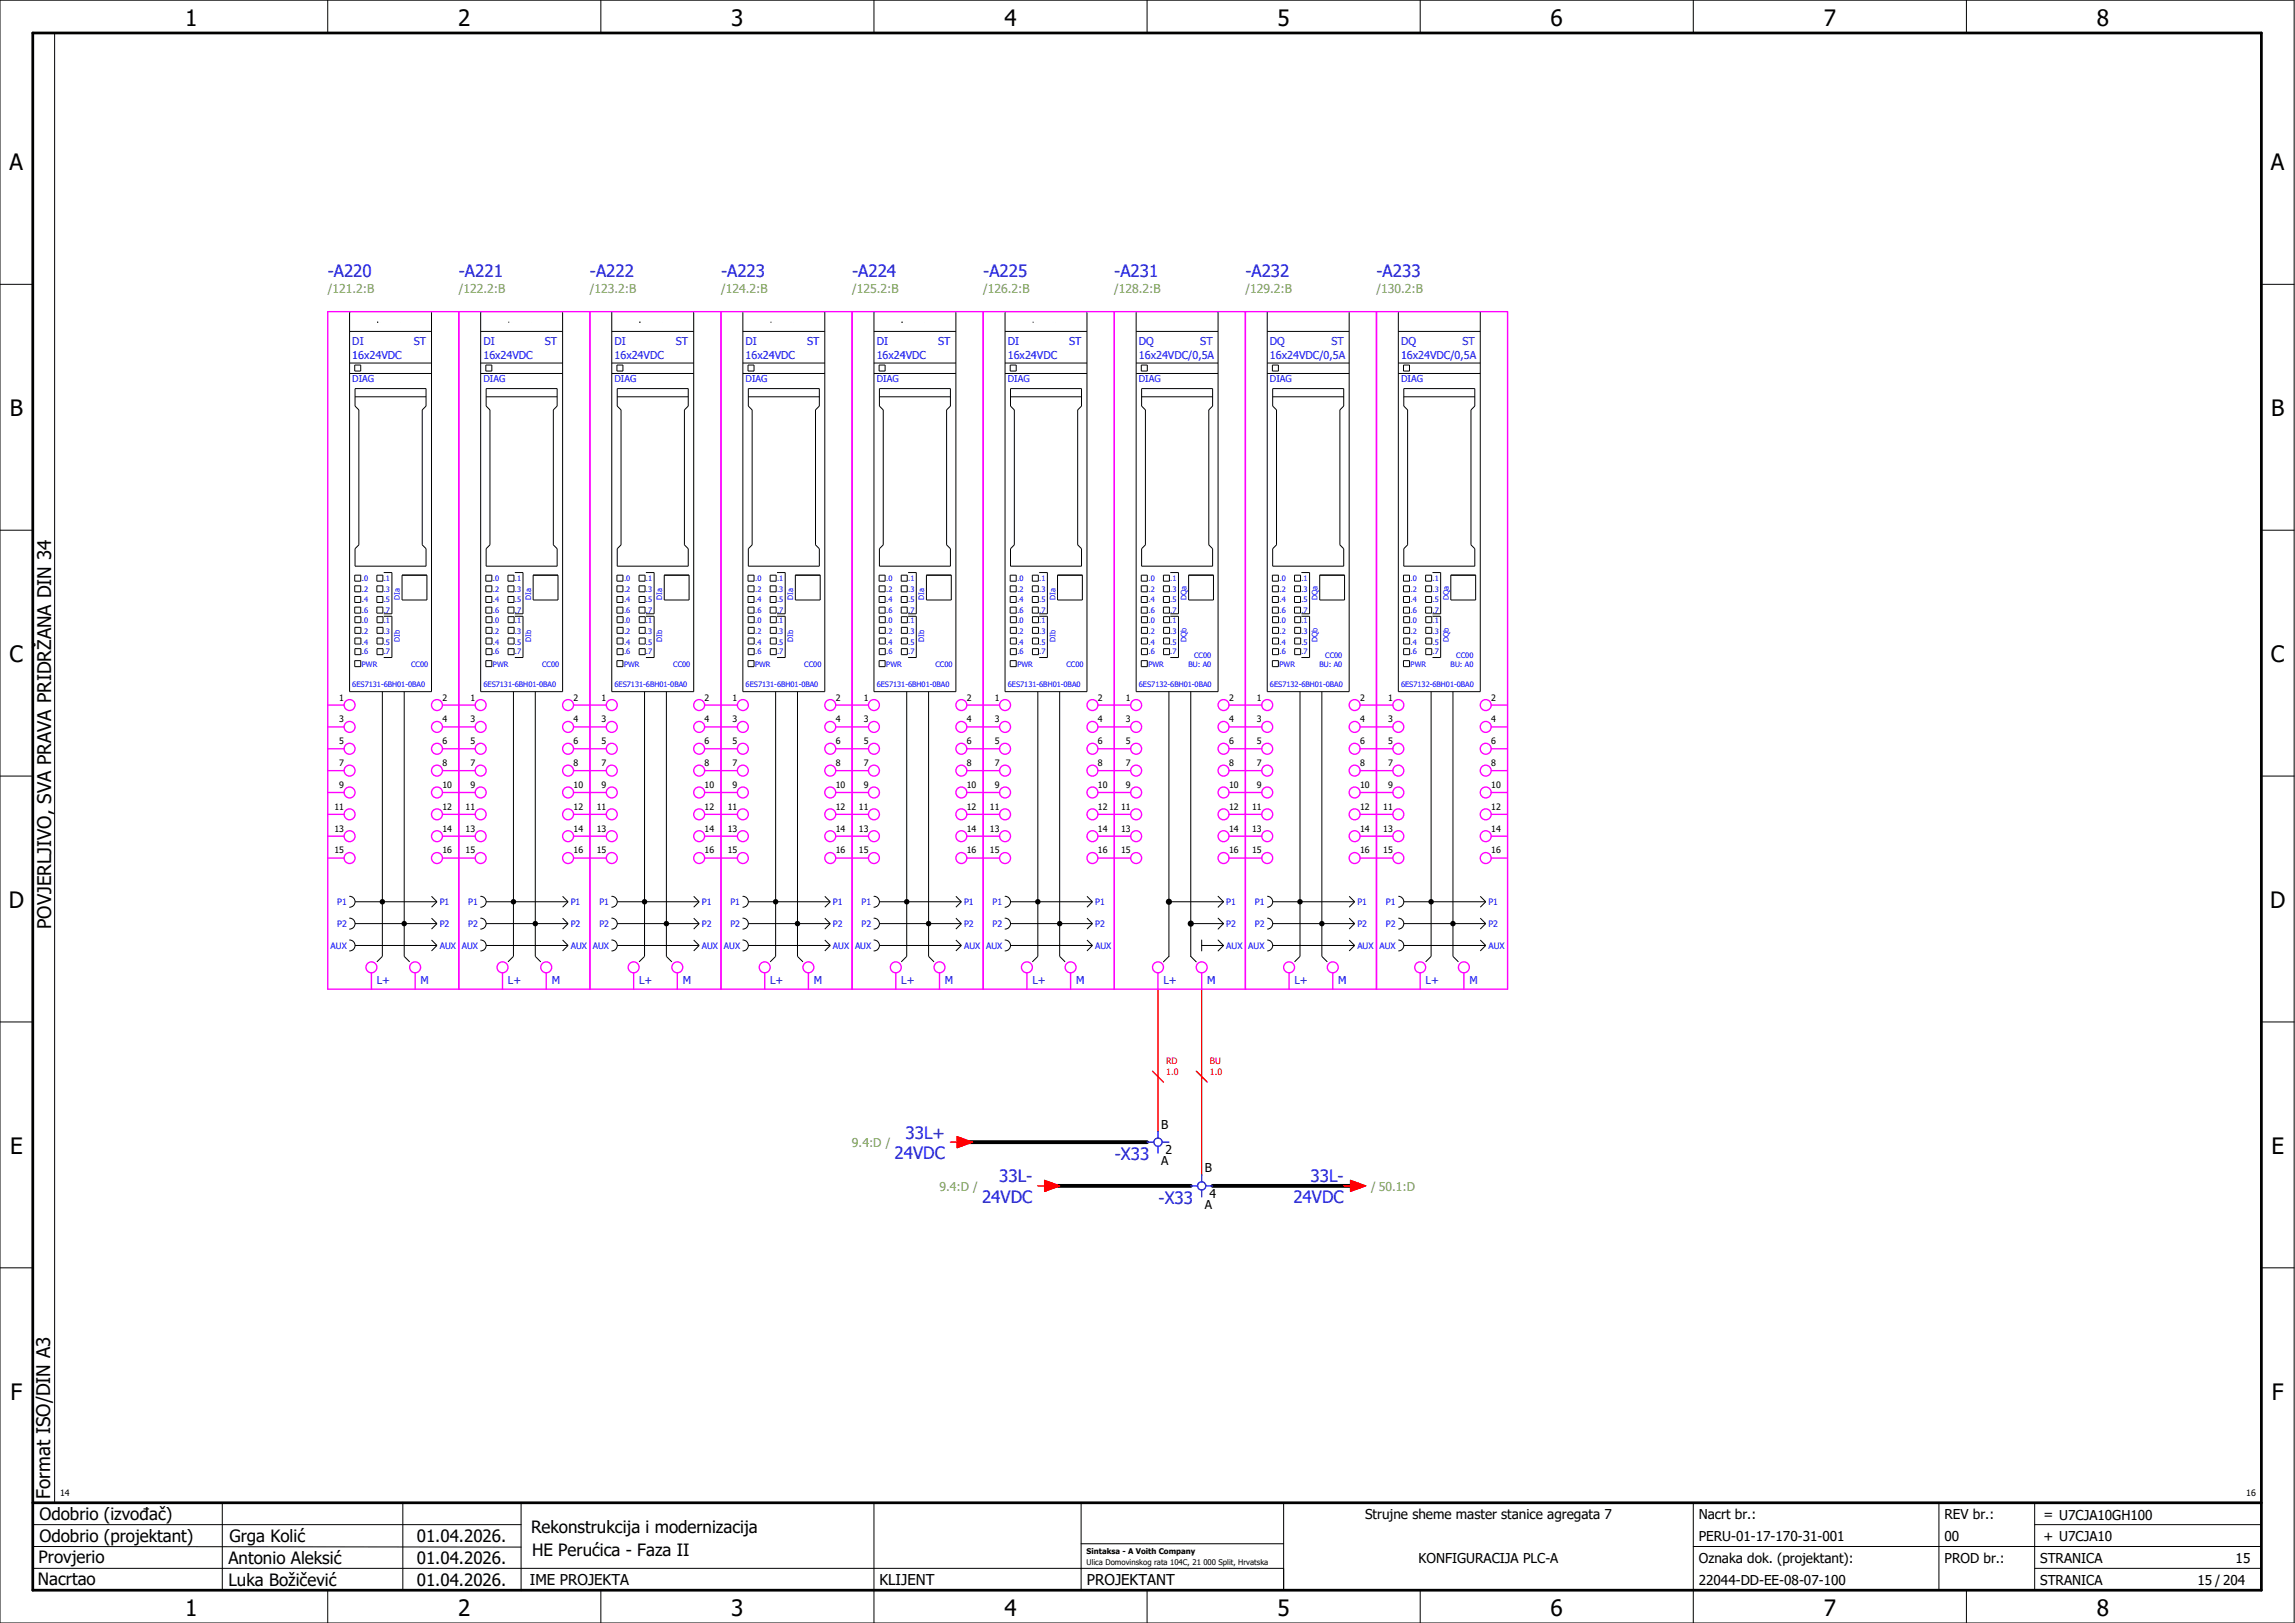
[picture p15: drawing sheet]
<svg xmlns="http://www.w3.org/2000/svg" width="420mm" height="297mm" viewBox="0 0 420 297" stroke-linecap="round" stroke-linejoin="round" font-family="sans-serif">
<defs><g id="words">
<g font-size="4.1">
<text x="33.9" y="4.7">1</text>
<text x="83.9" y="4.7">2</text>
<text x="133.9" y="4.7">3</text>
<text x="183.9" y="4.7">4</text>
<text x="233.9" y="4.7">5</text>
<text x="283.9" y="4.7">6</text>
<text x="333.9" y="4.7">7</text>
<text x="383.9" y="4.7">8</text>
<text x="1.8" y="31.2">A</text>
<text x="415.8" y="31.2">A</text>
<text x="1.8" y="76.2">B</text>
<text x="415.8" y="76.2">B</text>
<text x="1.8" y="121.2">C</text>
<text x="415.8" y="121.2">C</text>
<text x="1.6" y="166.2">D</text>
<text x="415.6" y="166.2">D</text>
<text x="1.8" y="211.2">E</text>
<text x="415.8" y="211.2">E</text>
<text x="1.9" y="256.2">F</text>
<text x="415.9" y="256.2">F</text>
<text x="33.9" y="295.7">1</text>
<text x="83.9" y="295.7">2</text>
<text x="133.9" y="295.7">3</text>
<text x="183.9" y="295.7">4</text>
<text x="233.9" y="295.7">5</text>
<text x="283.9" y="295.7">6</text>
<text x="333.9" y="295.7">7</text>
<text x="383.9" y="295.7">8</text>
</g>
<g font-size="3.4">
<text x="9.4" y="170" transform="rotate(-90 9.4 170)">POVJERLJIVO, SVA PRAVA PRIDRŽANA DIN 34</text>
<text x="9.2" y="274.3" transform="rotate(-90 9.2 274.3)">Format ISO/DIN A3</text>
</g>
<g font-size="3.1" fill="#00f">
<text x="60" y="50.7">-A220</text>
<text x="84" y="50.7">-A221</text>
<text x="108" y="50.7">-A222</text>
<text x="132" y="50.7">-A223</text>
<text x="156" y="50.7">-A224</text>
<text x="180" y="50.7">-A225</text>
<text x="204" y="50.7">-A231</text>
<text x="228" y="50.7">-A232</text>
<text x="252" y="50.7">-A233</text>
<text x="165.8" y="208.4">33L+</text>
<text x="163.8" y="212.1">24VDC</text>
<text x="204.1" y="212.3">-X33</text>
<text x="179.8" y="220.1">24VDC</text>
<text x="182.9" y="216.4">33L-</text>
<text x="212.1" y="220.3">-X33</text>
<text x="236.8" y="220.1">24VDC</text>
<text x="239.9" y="216.4">33L-</text>
</g>
<g font-size="3.1">
<text x="7.2" y="278.1">Odobrio (izvođač)</text>
<text x="97.2" y="280.5">Rekonstrukcija i modernizacija</text>
<text x="7.1" y="286.1">Provjerio</text>
<text x="7.2" y="282.1">Odobrio (projektant)</text>
<text x="41.8" y="286.2">Antonio Aleksić</text>
<text x="42" y="282.3">Grga Kolić</text>
<text x="76.3" y="282.3">01.04.2026.</text>
<text x="76.3" y="286.3">01.04.2026.</text>
<text x="97.4" y="284.8">HE Perućica - Faza II</text>
<text x="6.9" y="290">Nacrtao</text>
<text x="41.8" y="290.3">Luka Božičević</text>
<text x="76.3" y="290.3">01.04.2026.</text>
</g>
<g font-size="2.7">
<text x="97" y="290.1">IME PROJEKTA</text>
<text x="161" y="290.1">KLIJENT</text>
<text x="199" y="290.1">PROJEKTANT</text>
</g>
<g font-size="2.5">
<text x="249.9" y="278">Strujne sheme master stanice agregata 7</text>
<text x="311" y="278">Nacrt br.:</text>
<text x="356" y="278">REV br.:</text>
<text x="374.1" y="278">= U7CJA10GH100</text>
<text x="259.7" y="286">KONFIGURACIJA PLC-A</text>
<text x="311" y="286">Oznaka dok. (projektant):</text>
<text x="311" y="282">PERU-01-17-170-31-001</text>
<text x="356" y="286">PROD br.:</text>
<text x="356" y="282">00</text>
<text x="373.5" y="286">STRANICA</text>
<text x="374.1" y="282.1">+ U7CJA10</text>
<text x="409.3" y="286">15</text>
<text x="311" y="290">22044-DD-EE-08-07-100</text>
<text x="373.5" y="290">STRANICA</text>
<text x="402.3" y="290">15 / 204</text>
</g>
<g font-size="2.2" fill="#7ca552">
<text x="60" y="53.6">/121.2:B</text>
<text x="84" y="53.6">/122.2:B</text>
<text x="108" y="53.6">/123.2:B</text>
<text x="132" y="53.6">/124.2:B</text>
<text x="156" y="53.6">/125.2:B</text>
<text x="180" y="53.6">/126.2:B</text>
<text x="204" y="53.6">/128.2:B</text>
<text x="228" y="53.6">/129.2:B</text>
<text x="252" y="53.6">/130.2:B</text>
<text x="156" y="209.9">9.4:D /</text>
<text x="172" y="217.9">9.4:D /</text>
<text x="251" y="217.9">/ 50.1:D</text>
</g>
<g font-size="2.2">
<text x="212.6" y="206.6">B</text>
<text x="212.6" y="213.3">A</text>
<text x="213.4" y="211.3">2</text>
<text x="220.6" y="214.6">B</text>
<text x="220.6" y="221.3">A</text>
<text x="221.4" y="219.3">4</text>
</g>
<g font-size="2" fill="#00f">
<text x="64.5" y="63.1">DI</text>
<text x="64.5" y="65.6">16x24VDC</text>
<text x="75.7" y="63.1">ST</text>
<text x="88.5" y="63.1">DI</text>
<text x="88.5" y="65.6">16x24VDC</text>
<text x="99.8" y="63.1">ST</text>
<text x="112.5" y="63.1">DI</text>
<text x="112.5" y="65.6">16x24VDC</text>
<text x="123.7" y="63.1">ST</text>
<text x="136.5" y="63.1">DI</text>
<text x="136.5" y="65.6">16x24VDC</text>
<text x="147.8" y="63.1">ST</text>
<text x="160.5" y="63.1">DI</text>
<text x="160.5" y="65.6">16x24VDC</text>
<text x="171.7" y="63.1">ST</text>
<text x="184.5" y="63.1">DI</text>
<text x="184.5" y="65.6">16x24VDC</text>
<text x="195.8" y="63.1">ST</text>
<text x="208.5" y="63.1">DQ</text>
<text x="208.5" y="65.6">16x24VDC/0,5A</text>
<text x="219.7" y="63.1">ST</text>
<text x="232.5" y="63.1">DQ</text>
<text x="232.5" y="65.6">16x24VDC/0,5A</text>
<text x="243.8" y="63.1">ST</text>
<text x="256.5" y="63.1">DQ</text>
<text x="256.5" y="65.6">16x24VDC/0,5A</text>
<text x="267.7" y="63.1">ST</text>
<text x="69" y="180">L+</text>
<text x="77" y="180">M</text>
<text x="93" y="180">L+</text>
<text x="101" y="180">M</text>
<text x="117" y="180">L+</text>
<text x="125" y="180">M</text>
<text x="141" y="180">L+</text>
<text x="149" y="180">M</text>
<text x="165" y="180">L+</text>
<text x="173" y="180">M</text>
<text x="189" y="180">L+</text>
<text x="197" y="180">M</text>
<text x="213" y="180">L+</text>
<text x="221" y="180">M</text>
<text x="237" y="180">L+</text>
<text x="245" y="180">M</text>
<text x="261" y="180">L+</text>
<text x="269" y="180">M</text>
</g>
<g font-size="1.7" fill="#00f">
<text x="64.5" y="69.9">DIAG</text>
<text x="88.5" y="69.9">DIAG</text>
<text x="112.5" y="69.9">DIAG</text>
<text x="136.5" y="69.9">DIAG</text>
<text x="160.5" y="69.9">DIAG</text>
<text x="184.5" y="69.9">DIAG</text>
<text x="208.5" y="69.9">DIAG</text>
<text x="232.5" y="69.9">DIAG</text>
<text x="256.5" y="69.9">DIAG</text>
</g>
<g font-size="1.6">
<text x="62.1" y="128.2">1</text>
<text x="81" y="128.2">2</text>
<text x="86.1" y="128.2">1</text>
<text x="105" y="128.2">2</text>
<text x="110.1" y="128.2">1</text>
<text x="129" y="128.2">2</text>
<text x="134.1" y="128.2">1</text>
<text x="153" y="128.2">2</text>
<text x="158.1" y="128.2">1</text>
<text x="177" y="128.2">2</text>
<text x="182.1" y="128.2">1</text>
<text x="201" y="128.2">2</text>
<text x="206.1" y="128.2">1</text>
<text x="225" y="128.2">2</text>
<text x="230.1" y="128.2">1</text>
<text x="249" y="128.2">2</text>
<text x="254.1" y="128.2">1</text>
<text x="273" y="128.2">2</text>
<text x="62.1" y="132.2">3</text>
<text x="62.1" y="136.2">5</text>
<text x="81" y="132.2">4</text>
<text x="81" y="136.2">6</text>
<text x="86.1" y="132.2">3</text>
<text x="86.1" y="136.2">5</text>
<text x="105" y="132.2">4</text>
<text x="105" y="136.2">6</text>
<text x="110.1" y="132.2">3</text>
<text x="110.1" y="136.2">5</text>
<text x="129" y="132.2">4</text>
<text x="129" y="136.2">6</text>
<text x="134.1" y="132.2">3</text>
<text x="134.1" y="136.2">5</text>
<text x="153" y="132.2">4</text>
<text x="153" y="136.2">6</text>
<text x="158.1" y="132.2">3</text>
<text x="158.1" y="136.2">5</text>
<text x="177" y="132.2">4</text>
<text x="177" y="136.2">6</text>
<text x="182.1" y="132.2">3</text>
<text x="182.1" y="136.2">5</text>
<text x="201" y="132.2">4</text>
<text x="201" y="136.2">6</text>
<text x="206.1" y="132.2">3</text>
<text x="206.1" y="136.2">5</text>
<text x="225" y="132.2">4</text>
<text x="225" y="136.2">6</text>
<text x="230.1" y="132.2">3</text>
<text x="230.1" y="136.2">5</text>
<text x="249" y="132.2">4</text>
<text x="249" y="136.2">6</text>
<text x="254.1" y="132.2">3</text>
<text x="254.1" y="136.2">5</text>
<text x="273" y="132.2">4</text>
<text x="273" y="136.2">6</text>
<text x="62.1" y="140.2">7</text>
<text x="81" y="140.2">8</text>
<text x="86.1" y="140.2">7</text>
<text x="105" y="140.2">8</text>
<text x="110.1" y="140.2">7</text>
<text x="129" y="140.2">8</text>
<text x="134.1" y="140.2">7</text>
<text x="153" y="140.2">8</text>
<text x="158.1" y="140.2">7</text>
<text x="177" y="140.2">8</text>
<text x="182.1" y="140.2">7</text>
<text x="201" y="140.2">8</text>
<text x="206.1" y="140.2">7</text>
<text x="225" y="140.2">8</text>
<text x="230.1" y="140.2">7</text>
<text x="249" y="140.2">8</text>
<text x="254.1" y="140.2">7</text>
<text x="273" y="140.2">8</text>
<text x="61.2" y="148.2">11</text>
<text x="62.1" y="144.2">9</text>
<text x="81" y="144.2">10</text>
<text x="81" y="148.2">12</text>
<text x="85.2" y="148.2">11</text>
<text x="86.1" y="144.2">9</text>
<text x="105" y="144.2">10</text>
<text x="105" y="148.2">12</text>
<text x="109.2" y="148.2">11</text>
<text x="110.1" y="144.2">9</text>
<text x="129" y="144.2">10</text>
<text x="129" y="148.2">12</text>
<text x="133.2" y="148.2">11</text>
<text x="134.1" y="144.2">9</text>
<text x="153" y="144.2">10</text>
<text x="153" y="148.2">12</text>
<text x="157.2" y="148.2">11</text>
<text x="158.1" y="144.2">9</text>
<text x="177" y="144.2">10</text>
<text x="177" y="148.2">12</text>
<text x="181.2" y="148.2">11</text>
<text x="182.1" y="144.2">9</text>
<text x="201" y="144.2">10</text>
<text x="201" y="148.2">12</text>
<text x="205.2" y="148.2">11</text>
<text x="206.1" y="144.2">9</text>
<text x="225" y="144.2">10</text>
<text x="225" y="148.2">12</text>
<text x="229.2" y="148.2">11</text>
<text x="230.1" y="144.2">9</text>
<text x="249" y="144.2">10</text>
<text x="249" y="148.2">12</text>
<text x="253.2" y="148.2">11</text>
<text x="254.1" y="144.2">9</text>
<text x="273" y="144.2">10</text>
<text x="273" y="148.2">12</text>
<text x="61.2" y="152.2">13</text>
<text x="81" y="152.2">14</text>
<text x="85.2" y="152.2">13</text>
<text x="105" y="152.2">14</text>
<text x="109.2" y="152.2">13</text>
<text x="129" y="152.2">14</text>
<text x="133.2" y="152.2">13</text>
<text x="153" y="152.2">14</text>
<text x="157.2" y="152.2">13</text>
<text x="177" y="152.2">14</text>
<text x="181.2" y="152.2">13</text>
<text x="201" y="152.2">14</text>
<text x="205.2" y="152.2">13</text>
<text x="225" y="152.2">14</text>
<text x="229.2" y="152.2">13</text>
<text x="249" y="152.2">14</text>
<text x="253.2" y="152.2">13</text>
<text x="273" y="152.2">14</text>
<text x="61.2" y="156.2">15</text>
<text x="81" y="156.2">16</text>
<text x="85.2" y="156.2">15</text>
<text x="105" y="156.2">16</text>
<text x="109.2" y="156.2">15</text>
<text x="129" y="156.2">16</text>
<text x="133.2" y="156.2">15</text>
<text x="153" y="156.2">16</text>
<text x="157.2" y="156.2">15</text>
<text x="177" y="156.2">16</text>
<text x="181.2" y="156.2">15</text>
<text x="201" y="156.2">16</text>
<text x="205.2" y="156.2">15</text>
<text x="225" y="156.2">16</text>
<text x="229.2" y="156.2">15</text>
<text x="249" y="156.2">16</text>
<text x="253.2" y="156.2">15</text>
<text x="273" y="156.2">16</text>
<text x="11" y="273.7">14</text>
<text x="411.2" y="273.7">16</text>
</g>
<g font-size="1.6" fill="#00f">
<text x="61.7" y="165.7">P1</text>
<text x="80.5" y="165.7">P1</text>
<text x="85.7" y="165.7">P1</text>
<text x="104.5" y="165.7">P1</text>
<text x="109.7" y="165.7">P1</text>
<text x="128.5" y="165.7">P1</text>
<text x="133.7" y="165.7">P1</text>
<text x="152.5" y="165.7">P1</text>
<text x="157.7" y="165.7">P1</text>
<text x="176.5" y="165.7">P1</text>
<text x="181.7" y="165.7">P1</text>
<text x="200.5" y="165.7">P1</text>
<text x="224.5" y="165.7">P1</text>
<text x="229.7" y="165.7">P1</text>
<text x="248.5" y="165.7">P1</text>
<text x="253.7" y="165.7">P1</text>
<text x="272.5" y="165.7">P1</text>
<text x="60.5" y="173.7">AUX</text>
<text x="61.7" y="169.7">P2</text>
<text x="80.5" y="169.7">P2</text>
<text x="80.5" y="173.7">AUX</text>
<text x="84.5" y="173.7">AUX</text>
<text x="85.7" y="169.7">P2</text>
<text x="104.5" y="169.7">P2</text>
<text x="104.5" y="173.7">AUX</text>
<text x="108.5" y="173.7">AUX</text>
<text x="109.7" y="169.7">P2</text>
<text x="128.5" y="169.7">P2</text>
<text x="128.5" y="173.7">AUX</text>
<text x="132.5" y="173.7">AUX</text>
<text x="133.7" y="169.7">P2</text>
<text x="152.5" y="169.7">P2</text>
<text x="152.5" y="173.7">AUX</text>
<text x="156.5" y="173.7">AUX</text>
<text x="157.7" y="169.7">P2</text>
<text x="176.5" y="169.7">P2</text>
<text x="176.5" y="173.7">AUX</text>
<text x="180.5" y="173.7">AUX</text>
<text x="181.7" y="169.7">P2</text>
<text x="200.5" y="169.7">P2</text>
<text x="200.5" y="173.7">AUX</text>
<text x="224.5" y="169.7">P2</text>
<text x="224.5" y="173.7">AUX</text>
<text x="228.5" y="173.7">AUX</text>
<text x="229.7" y="169.7">P2</text>
<text x="248.5" y="169.7">P2</text>
<text x="248.5" y="173.7">AUX</text>
<text x="252.5" y="173.7">AUX</text>
<text x="253.7" y="169.7">P2</text>
<text x="272.5" y="169.7">P2</text>
<text x="272.5" y="173.7">AUX</text>
</g>
<g font-size="1.6" fill="#f00">
<text x="213.5" y="196.7">1.0</text>
<text x="213.5" y="194.8">RD</text>
<text x="221.5" y="196.7">1.0</text>
<text x="221.5" y="194.8">BU</text>
</g>
<g font-size="1.4" fill="#00f">
<text x="66.2" y="106.3">.0</text>
<text x="70.3" y="106.3">.1</text>
<text x="90.3" y="106.3">.0</text>
<text x="94.2" y="106.3">.1</text>
<text x="114.2" y="106.3">.0</text>
<text x="118.3" y="106.3">.1</text>
<text x="138.3" y="106.3">.0</text>
<text x="142.2" y="106.3">.1</text>
<text x="162.2" y="106.3">.0</text>
<text x="166.3" y="106.3">.1</text>
<text x="186.3" y="106.3">.0</text>
<text x="190.2" y="106.3">.1</text>
<text x="210.2" y="106.3">.0</text>
<text x="214.3" y="106.3">.1</text>
<text x="234.3" y="106.3">.0</text>
<text x="238.2" y="106.3">.1</text>
<text x="258.2" y="106.3">.0</text>
<text x="262.3" y="106.3">.1</text>
<text x="66.2" y="108.3">.2</text>
<text x="66.2" y="110.3">.4</text>
<text x="66.2" y="112.3">.6</text>
<text x="70.3" y="110.3">.5</text>
<text x="70.3" y="112.3">.7</text>
<text x="70.3" y="108.3">.3</text>
<text x="73.2" y="109.8" transform="rotate(-90 73.2 109.8)">DIa</text>
<text x="90.3" y="108.3">.2</text>
<text x="90.3" y="110.3">.4</text>
<text x="90.3" y="112.3">.6</text>
<text x="94.2" y="110.3">.5</text>
<text x="94.2" y="112.3">.7</text>
<text x="94.2" y="108.3">.3</text>
<text x="97.2" y="109.8" transform="rotate(-90 97.2 109.8)">DIa</text>
<text x="114.2" y="108.3">.2</text>
<text x="114.2" y="110.3">.4</text>
<text x="114.2" y="112.3">.6</text>
<text x="118.3" y="110.3">.5</text>
<text x="118.3" y="112.3">.7</text>
<text x="118.3" y="108.3">.3</text>
<text x="121.2" y="109.8" transform="rotate(-90 121.2 109.8)">DIa</text>
<text x="138.3" y="108.3">.2</text>
<text x="138.3" y="110.3">.4</text>
<text x="138.3" y="112.3">.6</text>
<text x="142.2" y="110.3">.5</text>
<text x="142.2" y="112.3">.7</text>
<text x="142.2" y="108.3">.3</text>
<text x="145.2" y="109.8" transform="rotate(-90 145.2 109.8)">DIa</text>
<text x="162.2" y="108.3">.2</text>
<text x="162.2" y="110.3">.4</text>
<text x="162.2" y="112.3">.6</text>
<text x="166.3" y="110.3">.5</text>
<text x="166.3" y="112.3">.7</text>
<text x="166.3" y="108.3">.3</text>
<text x="169.2" y="109.8" transform="rotate(-90 169.2 109.8)">DIa</text>
<text x="186.3" y="108.3">.2</text>
<text x="186.3" y="110.3">.4</text>
<text x="186.3" y="112.3">.6</text>
<text x="190.2" y="110.3">.5</text>
<text x="190.2" y="112.3">.7</text>
<text x="190.2" y="108.3">.3</text>
<text x="193.2" y="109.8" transform="rotate(-90 193.2 109.8)">DIa</text>
<text x="210.2" y="108.3">.2</text>
<text x="210.2" y="110.3">.4</text>
<text x="210.2" y="112.3">.6</text>
<text x="214.3" y="110.3">.5</text>
<text x="214.3" y="112.3">.7</text>
<text x="214.3" y="108.3">.3</text>
<text x="217.2" y="109.8" transform="rotate(-90 217.2 109.8)">DQa</text>
<text x="234.3" y="108.3">.2</text>
<text x="234.3" y="110.3">.4</text>
<text x="234.3" y="112.3">.6</text>
<text x="238.2" y="110.3">.5</text>
<text x="238.2" y="112.3">.7</text>
<text x="238.2" y="108.3">.3</text>
<text x="241.2" y="109.8" transform="rotate(-90 241.2 109.8)">DQa</text>
<text x="258.2" y="108.3">.2</text>
<text x="258.2" y="110.3">.4</text>
<text x="258.2" y="112.3">.6</text>
<text x="262.3" y="110.3">.5</text>
<text x="262.3" y="112.3">.7</text>
<text x="262.3" y="108.3">.3</text>
<text x="265.2" y="109.8" transform="rotate(-90 265.2 109.8)">DQa</text>
<text x="66.2" y="114">.0</text>
<text x="66.2" y="116">.2</text>
<text x="66.2" y="118">.4</text>
<text x="66.2" y="119.8">.6</text>
<text x="70.3" y="114">.1</text>
<text x="70.3" y="116">.3</text>
<text x="70.3" y="118">.5</text>
<text x="70.3" y="119.8">.7</text>
<text x="73.2" y="117.5" transform="rotate(-90 73.2 117.5)">DIb</text>
<text x="90.3" y="114">.0</text>
<text x="90.3" y="116">.2</text>
<text x="90.3" y="118">.4</text>
<text x="90.3" y="119.8">.6</text>
<text x="94.2" y="114">.1</text>
<text x="94.2" y="116">.3</text>
<text x="94.2" y="118">.5</text>
<text x="94.2" y="119.8">.7</text>
<text x="97.2" y="117.5" transform="rotate(-90 97.2 117.5)">DIb</text>
<text x="114.2" y="114">.0</text>
<text x="114.2" y="116">.2</text>
<text x="114.2" y="118">.4</text>
<text x="114.2" y="119.8">.6</text>
<text x="118.3" y="114">.1</text>
<text x="118.3" y="116">.3</text>
<text x="118.3" y="118">.5</text>
<text x="118.3" y="119.8">.7</text>
<text x="121.2" y="117.5" transform="rotate(-90 121.2 117.5)">DIb</text>
<text x="138.3" y="114">.0</text>
<text x="138.3" y="116">.2</text>
<text x="138.3" y="118">.4</text>
<text x="138.3" y="119.8">.6</text>
<text x="142.2" y="114">.1</text>
<text x="142.2" y="116">.3</text>
<text x="142.2" y="118">.5</text>
<text x="142.2" y="119.8">.7</text>
<text x="145.2" y="117.5" transform="rotate(-90 145.2 117.5)">DIb</text>
<text x="162.2" y="114">.0</text>
<text x="162.2" y="116">.2</text>
<text x="162.2" y="118">.4</text>
<text x="162.2" y="119.8">.6</text>
<text x="166.3" y="114">.1</text>
<text x="166.3" y="116">.3</text>
<text x="166.3" y="118">.5</text>
<text x="166.3" y="119.8">.7</text>
<text x="169.2" y="117.5" transform="rotate(-90 169.2 117.5)">DIb</text>
<text x="186.3" y="114">.0</text>
<text x="186.3" y="116">.2</text>
<text x="186.3" y="118">.4</text>
<text x="186.3" y="119.8">.6</text>
<text x="190.2" y="114">.1</text>
<text x="190.2" y="116">.3</text>
<text x="190.2" y="118">.5</text>
<text x="190.2" y="119.8">.7</text>
<text x="193.2" y="117.5" transform="rotate(-90 193.2 117.5)">DIb</text>
<text x="210.2" y="114">.0</text>
<text x="210.2" y="116">.2</text>
<text x="210.2" y="118">.4</text>
<text x="210.2" y="119.8">.6</text>
<text x="214.3" y="114">.1</text>
<text x="214.3" y="116">.3</text>
<text x="214.3" y="118">.5</text>
<text x="214.3" y="119.8">.7</text>
<text x="217.2" y="117.5" transform="rotate(-90 217.2 117.5)">DQb</text>
<text x="234.3" y="114">.0</text>
<text x="234.3" y="116">.2</text>
<text x="234.3" y="118">.4</text>
<text x="234.3" y="119.8">.6</text>
<text x="238.2" y="114">.1</text>
<text x="238.2" y="116">.3</text>
<text x="238.2" y="118">.5</text>
<text x="238.2" y="119.8">.7</text>
<text x="241.2" y="117.5" transform="rotate(-90 241.2 117.5)">DQb</text>
<text x="258.2" y="114">.0</text>
<text x="258.2" y="116">.2</text>
<text x="258.2" y="118">.4</text>
<text x="258.2" y="119.8">.6</text>
<text x="262.3" y="114">.1</text>
<text x="262.3" y="116">.3</text>
<text x="262.3" y="118">.5</text>
<text x="262.3" y="119.8">.7</text>
<text x="265.2" y="117.5" transform="rotate(-90 265.2 117.5)">DQb</text>
<text x="64.5" y="125.8">6ES7131-6BH01-0BA0</text>
<text x="66.2" y="122">PWR</text>
<text x="75.2" y="122">CC00</text>
<text x="88.5" y="125.8">6ES7131-6BH01-0BA0</text>
<text x="90.3" y="122">PWR</text>
<text x="99.3" y="122">CC00</text>
<text x="112.5" y="125.8">6ES7131-6BH01-0BA0</text>
<text x="114.2" y="122">PWR</text>
<text x="123.2" y="122">CC00</text>
<text x="136.5" y="125.8">6ES7131-6BH01-0BA0</text>
<text x="138.3" y="122">PWR</text>
<text x="147.3" y="122">CC00</text>
<text x="160.5" y="125.8">6ES7131-6BH01-0BA0</text>
<text x="162.2" y="122">PWR</text>
<text x="171.2" y="122">CC00</text>
<text x="184.5" y="125.8">6ES7131-6BH01-0BA0</text>
<text x="186.3" y="122">PWR</text>
<text x="195.3" y="122">CC00</text>
<text x="208.5" y="125.8">6ES7132-6BH01-0BA0</text>
<text x="210.2" y="122">PWR</text>
<text x="217.6" y="122">BU: A0</text>
<text x="218.6" y="120.4">CC00</text>
<text x="232.5" y="125.8">6ES7132-6BH01-0BA0</text>
<text x="234.3" y="122">PWR</text>
<text x="241.6" y="122">BU: A0</text>
<text x="242.6" y="120.4">CC00</text>
<text x="256.5" y="125.8">6ES7132-6BH01-0BA0</text>
<text x="258.2" y="122">PWR</text>
<text x="265.6" y="122">BU: A0</text>
<text x="266.6" y="120.4">CC00</text>
</g>
<g font-size="1.4">
<text x="198.9" y="284.4">Sintaksa - A Voith Company</text>
<text x="198.9" y="286.4">Ulica Domovinskog rata 104C, 21 000 Split, Hrvatska</text>
</g>
</g></defs>
<g fill="none" stroke="#000" stroke-width=".18">
<path d="M0 0h420v297h-420zM10 6v269M60 0v6M110 0v6M160 0v6M210 0v6M260 0v6M310 0v6M360 0v6M0 52h6M64 57h15v69.6h-15zM69.1 59h.1"/>
<path d="M69.7 59h.1M73.3 59h.1M88 57h15v69.6h-15zM93.1 59h.1M93.7 59h.1M97.3 59h.1M112 57h15v69.6h-15zM117.1 59h.1M117.7 59h.1M121.3 59h.1M136 57h15v69.6h-15zM141.1 59h.1"/>
<path d="M141.7 59h.1M145.3 59h.1M160 57h15v69.6h-15zM165.1 59h.1M165.7 59h.1M169.3 59h.1M184 57h15v69.6h-15zM189.1 59h.1M189.7 59h.1M193.3 59h.1M208 57h15v69.6h-15zM232 57h15v69.6h-15z"/>
<path d="M256 57h15v69.6h-15zM414 52h6M64 68.4h15M64 66.4h15M64 60.7h15M64.9 66.8h1.1v1.1h-1.1zM65 71.1h13v3.2l-.7 .7v24.7l.7 .7v3.2h-13v-3.2l.7-.7v-24.7l-.7-.7zM65 72.6h13M88 68.4h15M88 66.4h15M88 60.7h15M88.9 66.8h1.1v1.1h-1.1z"/>
<path d="M89 71.1h13v3.2l-.7 .7v24.7l.7 .7v3.2h-13v-3.2l.7-.7v-24.7l-.7-.7zM89 72.6h13M112 68.4h15M112 66.4h15M112 60.7h15M112.9 66.8h1.1v1.1h-1.1zM113 71.1h13v3.2l-.7 .7v24.7l.7 .7v3.2h-13v-3.2l.7-.7v-24.7l-.7-.7zM113 72.6h13M136 68.4h15M136 66.4h15M136 60.7h15M136.9 66.8h1.1v1.1h-1.1z"/>
<path d="M137 71.1h13v3.2l-.7 .7v24.7l.7 .7v3.2h-13v-3.2l.7-.7v-24.7l-.7-.7zM137 72.6h13M160 68.4h15M160 66.4h15M160 60.7h15M160.9 66.8h1.1v1.1h-1.1zM161 71.1h13v3.2l-.7 .7v24.7l.7 .7v3.2h-13v-3.2l.7-.7v-24.7l-.7-.7zM161 72.6h13M184 68.4h15M184 66.4h15M184 60.7h15M184.9 66.8h1.1v1.1h-1.1z"/>
<path d="M185 71.1h13v3.2l-.7 .7v24.7l.7 .7v3.2h-13v-3.2l.7-.7v-24.7l-.7-.7zM185 72.6h13M208 68.4h15M208 66.4h15M208 60.7h15M208.9 66.8h1.1v1.1h-1.1zM209 71.1h13v3.2l-.7 .7v24.7l.7 .7v3.2h-13v-3.2l.7-.7v-24.7l-.7-.7zM209 72.6h13M232 68.4h15M232 66.4h15M232 60.7h15M232.9 66.8h1.1v1.1h-1.1z"/>
<path d="M233 71.1h13v3.2l-.7 .7v24.7l.7 .7v3.2h-13v-3.2l.7-.7v-24.7l-.7-.7zM233 72.6h13M256 68.4h15M256 66.4h15M256 60.7h15M256.9 66.8h1.1v1.1h-1.1zM257 71.1h13v3.2l-.7 .7v24.7l.7 .7v3.2h-13v-3.2l.7-.7v-24.7l-.7-.7zM257 72.6h13M0 97h6M414 97h6M64.9 111.1h1.1v1.1h-1.1zM64.9 105.3h1.1v1.1h-1.1z"/>
<path d="M64.9 107.2v1.1h1.1v-1.1M64.9 109.2h1.1v1.1h-1.1zM64.9 107.2h1.1M65 112.9h1.1v1.1h-1.1zM65 114.8h1.1v1.1h-1.1zM65 116.8h1.1v1.1h-1.1zM65 118.7h1.1v1.1h-1.1zM69 111.1h1.1v1.1h-1.1zM69 107.2v1.1h1.1v-1.1M69 109.2h1.1v1.1h-1.1zM69 107.2h1.1M69 105.3h1.1v1.1h-1.1z"/>
<path d="M69 118.7h1.1v1.1h-1.1zM69 114.8h1.1v1.1h-1.1zM69 112.9h1.1v1.1h-1.1zM69 116.8h1.1v1.1h-1.1zM70.3 104.8h1.5v7.5h-1.5M70.3 112.8h1.5v7.5h-1.5M73.6 105.3h4.6v4.5h-4.6zM88.9 111.1h1.1v1.1h-1.1zM88.9 107.2v1.1h1.1v-1.1M88.9 107.2h1.1M88.9 105.3h1.1v1.1h-1.1zM88.9 109.2h1.1v1.1h-1.1z"/>
<path d="M89 112.9h1.1v1.1h-1.1zM89 118.7h1.1v1.1h-1.1zM89 116.8h1.1v1.1h-1.1zM89 114.8h1.1v1.1h-1.1zM93 111.1h1.1v1.1h-1.1zM93 109.2h1.1v1.1h-1.1zM93 107.2v1.1h1.1v-1.1M93 107.2h1.1M93 105.3h1.1v1.1h-1.1zM93 114.8h1.1v1.1h-1.1zM93 118.7h1.1v1.1h-1.1zM93 116.8h1.1v1.1h-1.1z"/>
<path d="M93 112.9h1.1v1.1h-1.1zM94.2 104.8h1.5v7.5h-1.5M94.2 112.8h1.5v7.5h-1.5M97.6 105.3h4.6v4.5h-4.6zM112.9 111.1h1.1v1.1h-1.1zM112.9 109.2h1.1v1.1h-1.1zM112.9 107.2v1.1h1.1v-1.1M112.9 107.2h1.1M112.9 105.3h1.1v1.1h-1.1zM113 116.8h1.1v1.1h-1.1zM113 114.8h1.1v1.1h-1.1zM113 112.9h1.1v1.1h-1.1z"/>
<path d="M113 118.7h1.1v1.1h-1.1zM117 111.1h1.1v1.1h-1.1zM117 109.2h1.1v1.1h-1.1zM117 107.2v1.1h1.1v-1.1M117 107.2h1.1M117 105.3h1.1v1.1h-1.1zM117 118.7h1.1v1.1h-1.1zM117 114.8h1.1v1.1h-1.1zM117 112.9h1.1v1.1h-1.1zM117 116.8h1.1v1.1h-1.1zM118.3 104.8h1.5v7.5h-1.5M118.3 112.8h1.5v7.5h-1.5"/>
<path d="M121.6 105.3h4.6v4.5h-4.6zM136.9 111.1h1.1v1.1h-1.1zM136.9 107.2v1.1h1.1v-1.1M136.9 107.2h1.1M136.9 105.3h1.1v1.1h-1.1zM136.9 109.2h1.1v1.1h-1.1zM137 112.9h1.1v1.1h-1.1zM137 118.7h1.1v1.1h-1.1zM137 116.8h1.1v1.1h-1.1zM137 114.8h1.1v1.1h-1.1zM141 111.1h1.1v1.1h-1.1zM141 109.2h1.1v1.1h-1.1z"/>
<path d="M141 107.2v1.1h1.1v-1.1M141 107.2h1.1M141 105.3h1.1v1.1h-1.1zM141 114.8h1.1v1.1h-1.1zM141 118.7h1.1v1.1h-1.1zM141 116.8h1.1v1.1h-1.1zM141 112.9h1.1v1.1h-1.1zM142.2 104.8h1.5v7.5h-1.5M142.2 112.8h1.5v7.5h-1.5M145.6 105.3h4.6v4.5h-4.6zM160.9 111.1h1.1v1.1h-1.1zM160.9 109.2h1.1v1.1h-1.1z"/>
<path d="M160.9 107.2v1.1h1.1v-1.1M160.9 107.2h1.1M160.9 105.3h1.1v1.1h-1.1zM161 112.9h1.1v1.1h-1.1zM161 116.8h1.1v1.1h-1.1zM161 114.8h1.1v1.1h-1.1zM161 118.7h1.1v1.1h-1.1zM165 111.1h1.1v1.1h-1.1zM165 109.2h1.1v1.1h-1.1zM165 107.2v1.1h1.1v-1.1M165 107.2h1.1M165 105.3h1.1v1.1h-1.1z"/>
<path d="M165 118.7h1.1v1.1h-1.1zM165 114.8h1.1v1.1h-1.1zM165 112.9h1.1v1.1h-1.1zM165 116.8h1.1v1.1h-1.1zM166.3 104.8h1.5v7.5h-1.5M166.3 112.8h1.5v7.5h-1.5M169.6 105.3h4.6v4.5h-4.6zM184.9 111.1h1.1v1.1h-1.1zM184.9 107.2v1.1h1.1v-1.1M184.9 107.2h1.1M184.9 105.3h1.1v1.1h-1.1zM184.9 109.2h1.1v1.1h-1.1z"/>
<path d="M185 112.9h1.1v1.1h-1.1zM185 118.7h1.1v1.1h-1.1zM185 116.8h1.1v1.1h-1.1zM185 114.8h1.1v1.1h-1.1zM189 111.1h1.1v1.1h-1.1zM189 109.2h1.1v1.1h-1.1zM189 107.2v1.1h1.1v-1.1M189 107.2h1.1M189 105.3h1.1v1.1h-1.1zM189 114.8h1.1v1.1h-1.1zM189 118.7h1.1v1.1h-1.1zM189 116.8h1.1v1.1h-1.1z"/>
<path d="M189 112.9h1.1v1.1h-1.1zM190.2 104.8h1.5v7.5h-1.5M190.2 112.8h1.5v7.5h-1.5M193.6 105.3h4.6v4.5h-4.6zM208.9 111.1h1.1v1.1h-1.1zM208.9 107.2v1.1h1.1v-1.1M208.9 107.2h1.1M208.9 105.3h1.1v1.1h-1.1zM208.9 109.2h1.1v1.1h-1.1zM209 112.9h1.1v1.1h-1.1zM209 116.8h1.1v1.1h-1.1zM209 114.8h1.1v1.1h-1.1z"/>
<path d="M209 118.7h1.1v1.1h-1.1zM213 111.1h1.1v1.1h-1.1zM213 109.2h1.1v1.1h-1.1zM213 107.2v1.1h1.1v-1.1M213 107.2h1.1M213 105.3h1.1v1.1h-1.1zM213 118.7h1.1v1.1h-1.1zM213 114.8h1.1v1.1h-1.1zM213 112.9h1.1v1.1h-1.1zM213 116.8h1.1v1.1h-1.1zM214.3 104.8h1.5v7.5h-1.5M214.3 112.8h1.5v7.5h-1.5"/>
<path d="M217.6 105.3h4.6v4.5h-4.6zM232.9 111.1h1.1v1.1h-1.1zM232.9 107.2v1.1h1.1v-1.1M232.9 107.2h1.1M232.9 105.3h1.1v1.1h-1.1zM232.9 109.2h1.1v1.1h-1.1zM233 112.9h1.1v1.1h-1.1zM233 118.7h1.1v1.1h-1.1zM233 116.8h1.1v1.1h-1.1zM233 114.8h1.1v1.1h-1.1zM237 111.1h1.1v1.1h-1.1zM237 109.2h1.1v1.1h-1.1z"/>
<path d="M237 107.2v1.1h1.1v-1.1M237 107.2h1.1M237 105.3h1.1v1.1h-1.1zM237 114.8h1.1v1.1h-1.1zM237 118.7h1.1v1.1h-1.1zM237 116.8h1.1v1.1h-1.1zM237 112.9h1.1v1.1h-1.1zM238.2 104.8h1.5v7.5h-1.5M238.2 112.8h1.5v7.5h-1.5M241.6 105.3h4.6v4.5h-4.6zM256.9 111.1h1.1v1.1h-1.1zM256.9 107.2v1.1h1.1v-1.1"/>
<path d="M256.9 107.2h1.1M256.9 105.3h1.1v1.1h-1.1zM256.9 109.2h1.1v1.1h-1.1zM257 112.9h1.1v1.1h-1.1zM257 116.8h1.1v1.1h-1.1zM257 114.8h1.1v1.1h-1.1zM257 118.7h1.1v1.1h-1.1zM261 111.1h1.1v1.1h-1.1zM261 109.2h1.1v1.1h-1.1zM261 107.2v1.1h1.1v-1.1M261 107.2h1.1M261 105.3h1.1v1.1h-1.1z"/>
<path d="M261 118.7h1.1v1.1h-1.1zM261 114.8h1.1v1.1h-1.1zM261 112.9h1.1v1.1h-1.1zM261 116.8h1.1v1.1h-1.1zM262.3 104.8h1.5v7.5h-1.5M262.3 112.8h1.5v7.5h-1.5M265.6 105.3h4.6v4.5h-4.6zM64.9 120.9h1.1v1.1h-1.1zM70 126.6v48.4l-1 1M74 126.6v48.4l1 1M88.9 120.9h1.1v1.1h-1.1zM94 126.6v48.4l-1 1"/>
<path d="M98 126.6v48.4l1 1M112.9 120.9h1.1v1.1h-1.1zM118 126.6v48.4l-1 1M122 126.6v48.4l1 1M136.9 120.9h1.1v1.1h-1.1zM142 126.6v48.4l-1 1M146 126.6v48.4l1 1M160.9 120.9h1.1v1.1h-1.1zM166 126.6v48.4l-1 1M170 126.6v48.4l1 1M184.9 120.9h1.1v1.1h-1.1zM190 126.6v48.4l-1 1"/>
<path d="M194 126.6v48.4l1 1M208.9 120.9h1.1v1.1h-1.1zM214 126.6v48.4l-1 1M218 126.6v48.4l1 1M232.9 120.9h1.1v1.1h-1.1zM238 126.6v48.4l-1 1M242 126.6v48.4l1 1M256.9 120.9h1.1v1.1h-1.1zM262 126.6v48.4l-1 1M266 126.6v48.4l1 1M0 142h6M414 142h6"/>
<path d="M64 164a1 1 0 0 1 1 1 1 1 0 0 1-1 1M64 168a1 1 0 0 1 1 1 1 1 0 0 1-1 1M64 172a1 1 0 0 1 1 1 1 1 0 0 1-1 1M65 165h15M65 169h15M65 173h15M79 168l1 1M79 164l1 1M79 172l1 1M80 169l-1 1M80 165l-1 1M80 173l-1 1"/>
<path d="M88 164a1 1 0 0 1 1 1 1 1 0 0 1-1 1M88 168a1 1 0 0 1 1 1 1 1 0 0 1-1 1M88 172a1 1 0 0 1 1 1 1 1 0 0 1-1 1M89 165h15M89 169h15M89 173h15M103 168l1 1M103 164l1 1M103 172l1 1M104 169l-1 1M104 165l-1 1M104 173l-1 1"/>
<path d="M112 164a1 1 0 0 1 1 1 1 1 0 0 1-1 1M112 168a1 1 0 0 1 1 1 1 1 0 0 1-1 1M112 172a1 1 0 0 1 1 1 1 1 0 0 1-1 1M113 165h15M113 169h15M113 173h15M127 168l1 1M127 164l1 1M127 172l1 1M128 169l-1 1M128 165l-1 1M128 173l-1 1"/>
<path d="M136 164a1 1 0 0 1 1 1 1 1 0 0 1-1 1M136 168a1 1 0 0 1 1 1 1 1 0 0 1-1 1M136 172a1 1 0 0 1 1 1 1 1 0 0 1-1 1M137 165h15M137 169h15M137 173h15M151 168l1 1M151 164l1 1M151 172l1 1M152 169l-1 1M152 165l-1 1M152 173l-1 1"/>
<path d="M160 164a1 1 0 0 1 1 1 1 1 0 0 1-1 1M160 168a1 1 0 0 1 1 1 1 1 0 0 1-1 1M160 172a1 1 0 0 1 1 1 1 1 0 0 1-1 1M161 165h15M161 169h15M161 173h15M175 168l1 1M175 164l1 1M175 172l1 1M176 169l-1 1M176 165l-1 1M176 173l-1 1"/>
<path d="M184 164a1 1 0 0 1 1 1 1 1 0 0 1-1 1M184 168a1 1 0 0 1 1 1 1 1 0 0 1-1 1M184 172a1 1 0 0 1 1 1 1 1 0 0 1-1 1M185 165h15M185 169h15M185 173h15M199 168l1 1M199 164l1 1M199 172l1 1M200 169l-1 1M200 165l-1 1M200 173l-1 1"/>
<path d="M214 165h10M218 169h6M220 173h4M220 172v2M223 168l1 1M223 164l1 1M223 172l1 1M224 169l-1 1M224 165l-1 1M224 173l-1 1M232 164a1 1 0 0 1 1 1 1 1 0 0 1-1 1M232 168a1 1 0 0 1 1 1 1 1 0 0 1-1 1"/>
<path d="M232 172a1 1 0 0 1 1 1 1 1 0 0 1-1 1M233 165h15M233 169h15M233 173h15M247 168l1 1M247 164l1 1M247 172l1 1M248 169l-1 1M248 165l-1 1M248 173l-1 1M256 164a1 1 0 0 1 1 1 1 1 0 0 1-1 1M256 168a1 1 0 0 1 1 1 1 1 0 0 1-1 1"/>
<path d="M256 172a1 1 0 0 1 1 1 1 1 0 0 1-1 1M257 165h15M257 169h15M257 173h15M271 168l1 1M271 164l1 1M271 172l1 1M272 169l-1 1M272 165l-1 1M272 173l-1 1M414 176.3v87.4M0 187h6"/>
<path d="M414 187h6M0 232h6M414 232h6M6 279h89.4M40.7 275v16M73.7 274.9v16M95.4 275.1v16M160 275v22M197.9 275.1v16M310 275v22M355 275v16M372.5 279h41.5"/>
<path d="M372.5 275v16M414 275h-179v16M6 283l89.4 .1M6 287h229M60 291v6M110 291v6M197.9 282.5h37.1M210 291v6M260 291v6M310 283h104M360 291v6M372.5 287h41.5"/>
</g>
<path d="M6 6h408v285h-408zM6 275h408" fill="none" stroke="#000" stroke-width=".5"/>
<path d="M211 196l2 2M212 181v26M219 196l2 2M220 181v34M174 209h1.3M175.3 208l2.7 1-2.7 1zM190 217h1.2M191.2 216l2.8 1-2.8 1zM246 217h1.2M247.2 216l2.8 1-2.8 1z" fill="none" stroke="#f00" stroke-width=".25"/>
<path d="M176 209h34M192 217h26M222 217h26" fill="none" stroke="#000" stroke-width=".7"/>
<g fill="#000">
<circle cx="70" cy="165" r=".5"/>
<circle cx="74" cy="169" r=".5"/>
<circle cx="94" cy="165" r=".5"/>
<circle cx="98" cy="169" r=".5"/>
<circle cx="118" cy="165" r=".5"/>
<circle cx="122" cy="169" r=".5"/>
<circle cx="142" cy="165" r=".5"/>
<circle cx="146" cy="169" r=".5"/>
<circle cx="166" cy="165" r=".5"/>
<circle cx="170" cy="169" r=".5"/>
<circle cx="190" cy="165" r=".5"/>
<circle cx="194" cy="169" r=".5"/>
<circle cx="214" cy="165" r=".57"/>
<circle cx="218" cy="169" r=".57"/>
<circle cx="238" cy="165" r=".5"/>
<circle cx="242" cy="169" r=".5"/>
<circle cx="262" cy="165" r=".5"/>
<circle cx="266" cy="169" r=".5"/>
</g>
<g fill="none" stroke="#f0f" stroke-width=".25">
<path d="M60 57h216v124h-216zM84 57v124M108 57v124M132 57v124M156 57v124M180 57v124M204 57v124M228 57v124M252 57v124M60 129h3M60 133h3M60 137h3"/>
<path d="M81 129h6M81 133h6M81 137h6M105 129h6M105 133h6M105 137h6M129 129h6M129 133h6M129 137h6M153 129h6M153 133h6M153 137h6"/>
<path d="M177 129h6M177 133h6M177 137h6M201 129h6M201 133h6M201 137h6M225 129h6M225 133h6M225 137h6M249 129h6M249 133h6M249 137h6"/>
<path d="M273 129h3M273 133h3M273 137h3M60 141h3M60 145h3M60 149h3M60 153h3M60 157h3M81 141h6M81 145h6M81 149h6M81 153h6"/>
<path d="M81 157h6M105 141h6M105 145h6M105 149h6M105 153h6M105 157h6M129 141h6M129 145h6M129 149h6M129 153h6M129 157h6M153 141h6"/>
<path d="M153 145h6M153 149h6M153 153h6M153 157h6M177 141h6M177 145h6M177 149h6M177 153h6M177 157h6M201 141h6M201 145h6M201 149h6"/>
<path d="M201 153h6M201 157h6M225 141h6M225 145h6M225 149h6M225 153h6M225 157h6M249 141h6M249 145h6M249 149h6M249 153h6M249 157h6"/>
<path d="M273 141h3M273 145h3M273 149h3M273 153h3M273 157h3M68 178v3M76 178v3M92 178v3M100 178v3M116 178v3M124 178v3M140 178v3"/>
<path d="M148 178v3M164 178v3M172 178v3M188 178v3M196 178v3M212 178v3M220 178v3M236 178v3M244 178v3M260 178v3M268 178v3"/>
<circle cx="64" cy="133" r="1"/>
<circle cx="64" cy="129" r="1"/>
<circle cx="64" cy="137" r="1"/>
<circle cx="80" cy="133" r="1"/>
<circle cx="80" cy="129" r="1"/>
<circle cx="80" cy="137" r="1"/>
<circle cx="88" cy="133" r="1"/>
<circle cx="88" cy="129" r="1"/>
<circle cx="88" cy="137" r="1"/>
<circle cx="104" cy="133" r="1"/>
<circle cx="104" cy="129" r="1"/>
<circle cx="104" cy="137" r="1"/>
<circle cx="112" cy="133" r="1"/>
<circle cx="112" cy="129" r="1"/>
<circle cx="112" cy="137" r="1"/>
<circle cx="128" cy="133" r="1"/>
<circle cx="128" cy="129" r="1"/>
<circle cx="128" cy="137" r="1"/>
<circle cx="136" cy="133" r="1"/>
<circle cx="136" cy="129" r="1"/>
<circle cx="136" cy="137" r="1"/>
<circle cx="152" cy="133" r="1"/>
<circle cx="152" cy="129" r="1"/>
<circle cx="152" cy="137" r="1"/>
<circle cx="160" cy="133" r="1"/>
<circle cx="160" cy="129" r="1"/>
<circle cx="160" cy="137" r="1"/>
<circle cx="176" cy="133" r="1"/>
<circle cx="176" cy="129" r="1"/>
<circle cx="176" cy="137" r="1"/>
<circle cx="184" cy="133" r="1"/>
<circle cx="184" cy="129" r="1"/>
<circle cx="184" cy="137" r="1"/>
<circle cx="200" cy="133" r="1"/>
<circle cx="200" cy="129" r="1"/>
<circle cx="200" cy="137" r="1"/>
<circle cx="208" cy="133" r="1"/>
<circle cx="208" cy="129" r="1"/>
<circle cx="208" cy="137" r="1"/>
<circle cx="224" cy="133" r="1"/>
<circle cx="224" cy="129" r="1"/>
<circle cx="224" cy="137" r="1"/>
<circle cx="232" cy="133" r="1"/>
<circle cx="232" cy="129" r="1"/>
<circle cx="232" cy="137" r="1"/>
<circle cx="248" cy="133" r="1"/>
<circle cx="248" cy="129" r="1"/>
<circle cx="248" cy="137" r="1"/>
<circle cx="256" cy="133" r="1"/>
<circle cx="256" cy="129" r="1"/>
<circle cx="256" cy="137" r="1"/>
<circle cx="272" cy="133" r="1"/>
<circle cx="272" cy="129" r="1"/>
<circle cx="272" cy="137" r="1"/>
<circle cx="64" cy="153" r="1"/>
<circle cx="64" cy="157" r="1"/>
<circle cx="64" cy="145" r="1"/>
<circle cx="64" cy="141" r="1"/>
<circle cx="64" cy="149" r="1"/>
<circle cx="80" cy="153" r="1"/>
<circle cx="80" cy="157" r="1"/>
<circle cx="80" cy="145" r="1"/>
<circle cx="80" cy="141" r="1"/>
<circle cx="80" cy="149" r="1"/>
<circle cx="88" cy="153" r="1"/>
<circle cx="88" cy="157" r="1"/>
<circle cx="88" cy="145" r="1"/>
<circle cx="88" cy="141" r="1"/>
<circle cx="88" cy="149" r="1"/>
<circle cx="104" cy="153" r="1"/>
<circle cx="104" cy="157" r="1"/>
<circle cx="104" cy="145" r="1"/>
<circle cx="104" cy="141" r="1"/>
<circle cx="104" cy="149" r="1"/>
<circle cx="112" cy="153" r="1"/>
<circle cx="112" cy="157" r="1"/>
<circle cx="112" cy="145" r="1"/>
<circle cx="112" cy="141" r="1"/>
<circle cx="112" cy="149" r="1"/>
<circle cx="128" cy="153" r="1"/>
<circle cx="128" cy="157" r="1"/>
<circle cx="128" cy="145" r="1"/>
<circle cx="128" cy="141" r="1"/>
<circle cx="128" cy="149" r="1"/>
<circle cx="136" cy="153" r="1"/>
<circle cx="136" cy="157" r="1"/>
<circle cx="136" cy="145" r="1"/>
<circle cx="136" cy="141" r="1"/>
<circle cx="136" cy="149" r="1"/>
<circle cx="152" cy="153" r="1"/>
<circle cx="152" cy="157" r="1"/>
<circle cx="152" cy="145" r="1"/>
<circle cx="152" cy="141" r="1"/>
<circle cx="152" cy="149" r="1"/>
<circle cx="160" cy="153" r="1"/>
<circle cx="160" cy="157" r="1"/>
<circle cx="160" cy="145" r="1"/>
<circle cx="160" cy="141" r="1"/>
<circle cx="160" cy="149" r="1"/>
<circle cx="176" cy="153" r="1"/>
<circle cx="176" cy="157" r="1"/>
<circle cx="176" cy="145" r="1"/>
<circle cx="176" cy="141" r="1"/>
<circle cx="176" cy="149" r="1"/>
<circle cx="184" cy="153" r="1"/>
<circle cx="184" cy="157" r="1"/>
<circle cx="184" cy="145" r="1"/>
<circle cx="184" cy="141" r="1"/>
<circle cx="184" cy="149" r="1"/>
<circle cx="200" cy="153" r="1"/>
<circle cx="200" cy="157" r="1"/>
<circle cx="200" cy="145" r="1"/>
<circle cx="200" cy="141" r="1"/>
<circle cx="200" cy="149" r="1"/>
<circle cx="208" cy="153" r="1"/>
<circle cx="208" cy="157" r="1"/>
<circle cx="208" cy="145" r="1"/>
<circle cx="208" cy="141" r="1"/>
<circle cx="208" cy="149" r="1"/>
<circle cx="224" cy="153" r="1"/>
<circle cx="224" cy="157" r="1"/>
<circle cx="224" cy="145" r="1"/>
<circle cx="224" cy="141" r="1"/>
<circle cx="224" cy="149" r="1"/>
<circle cx="232" cy="153" r="1"/>
<circle cx="232" cy="157" r="1"/>
<circle cx="232" cy="145" r="1"/>
<circle cx="232" cy="141" r="1"/>
<circle cx="232" cy="149" r="1"/>
<circle cx="248" cy="153" r="1"/>
<circle cx="248" cy="157" r="1"/>
<circle cx="248" cy="145" r="1"/>
<circle cx="248" cy="141" r="1"/>
<circle cx="248" cy="149" r="1"/>
<circle cx="256" cy="153" r="1"/>
<circle cx="256" cy="157" r="1"/>
<circle cx="256" cy="145" r="1"/>
<circle cx="256" cy="141" r="1"/>
<circle cx="256" cy="149" r="1"/>
<circle cx="272" cy="153" r="1"/>
<circle cx="272" cy="157" r="1"/>
<circle cx="272" cy="145" r="1"/>
<circle cx="272" cy="141" r="1"/>
<circle cx="272" cy="149" r="1"/>
<circle cx="68" cy="177" r="1"/>
<circle cx="76" cy="177" r="1"/>
<circle cx="92" cy="177" r="1"/>
<circle cx="100" cy="177" r="1"/>
<circle cx="116" cy="177" r="1"/>
<circle cx="124" cy="177" r="1"/>
<circle cx="140" cy="177" r="1"/>
<circle cx="148" cy="177" r="1"/>
<circle cx="164" cy="177" r="1"/>
<circle cx="172" cy="177" r="1"/>
<circle cx="188" cy="177" r="1"/>
<circle cx="196" cy="177" r="1"/>
<circle cx="212" cy="177" r="1"/>
<circle cx="220" cy="177" r="1"/>
<circle cx="236" cy="177" r="1"/>
<circle cx="244" cy="177" r="1"/>
<circle cx="260" cy="177" r="1"/>
<circle cx="268" cy="177" r="1"/>
</g>
<g fill="none" stroke="#00f" stroke-width=".25">
<path d="M210 209h1.3M212 207v1.3M212 209.8v1.2M212.8 209h1.2M218 217h1.2M220 215v1.3M220 217.8v1.2M220.7 217h1.3"/>
<circle cx="212" cy="209" r=".75"/>
<circle cx="220" cy="217" r=".75"/>
</g>
<g fill="#f00" stroke="#f00" stroke-width=".18">
<path d="M247.2 216l2.8 1-2.8 1z"/>
<path d="M175.3 208l2.7 1-2.7 1z"/>
<path d="M191.2 216l2.8 1-2.8 1z"/>
</g>
<use href="#words"/>
</svg>
